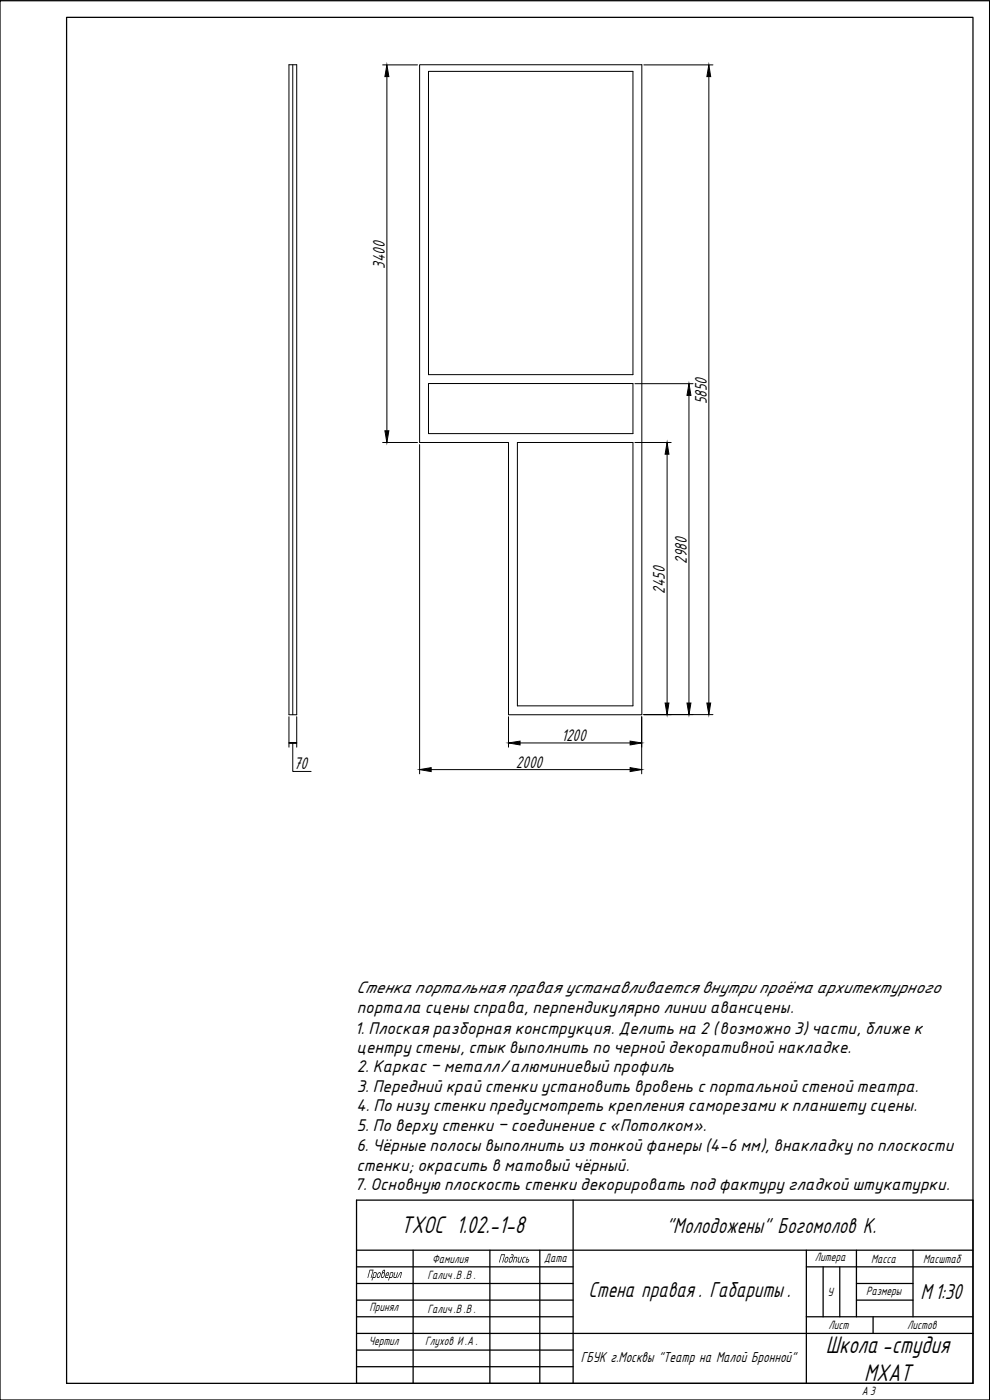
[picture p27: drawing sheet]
<svg xmlns="http://www.w3.org/2000/svg" width="297mm" height="420mm" viewBox="0 0 297 420" stroke-linecap="round" stroke-linejoin="round" font-family="sans-serif">
<defs><g id="words">
<g font-size="8">
<text x="120.3" y="370.2">ТХОС 1.02.-1-8</text>
<text x="247.7" y="406">Школа-студия</text>
<text x="259.3" y="414.4">МХАТ</text>
</g>
<g font-size="7.2">
<text x="199.9" y="369.9">&quot;Молодожены&quot; Богомолов К.</text>
<text x="176.6" y="389.3">Стена правая. Габариты.</text>
<text x="276.2" y="389.9">М1:30</text>
</g>
<g font-size="5.6">
<text x="115.5" y="80.7" transform="rotate(-90 115.5 80.7)">3400</text>
<text x="212" y="121.4" transform="rotate(-90 212 121.4)">5850</text>
<text x="206.1" y="169.2" transform="rotate(-90 206.1 169.2)">2980</text>
<text x="199.5" y="178.2" transform="rotate(-90 199.5 178.2)">2450</text>
<text x="168.4" y="222.4">1200</text>
<text x="88.2" y="230.9">70</text>
<text x="154.8" y="230.4">2000</text>
</g>
<g font-size="4.9">
<text x="106.9" y="298.2">Стенка портальная правая устанавливается внутри проёма архитектурного</text>
<text x="107.1" y="304">портала сцены справа, перпендикулярно линии авансцены.</text>
<text x="106.4" y="310.2">1. Плоская разборная конструкция. Делить на 2 (возможно 3) части, ближе к</text>
<text x="107" y="316">центру стены, стык выполнить по черной декоративной накладке.</text>
<text x="107.1" y="321.8">2. Каркас – металл/алюминиевый профиль</text>
<text x="107.1" y="327.7">3. Передний край стенки установить вровень с портальной стеной театра.</text>
<text x="106.9" y="333.5">4. По низу стенки предусмотреть крепления саморезами к планшету сцены.</text>
<text x="107.1" y="339.3">5. По верху стенки – соединение с «Потолком».</text>
<text x="106.9" y="345.5">6. Чёрные полосы выполнить из тонкой фанеры (4-6 мм), внакладку по плоскости</text>
<text x="107" y="351.3">стенки; окрасить в матовый чёрный.</text>
<text x="106.4" y="357.2">7. Основную плоскость стенки декорировать под фактуру гладкой штукатурки.</text>
</g>
<text font-size="4.8" x="174.3" y="408.7">ГБУК г.Москвы &quot;Театр на Малой Бронной&quot;</text>
<g font-size="4">
<text x="110" y="383.5">Проверил</text>
<text x="128.2" y="383.9">Галич.В .В .</text>
<text x="129.7" y="378.9">Фамилия</text>
<text x="149.5" y="378.9">Подпись</text>
<text x="163.3" y="378.8">Дата</text>
<text x="244.5" y="378.5">Литера</text>
<text x="261.4" y="378.9">Масса</text>
<text x="277" y="378.9">Масштаб</text>
<text x="248.3" y="388.9">У</text>
<text x="259.9" y="388.5">Размеры</text>
<text x="110.8" y="393.6">Принял</text>
<text x="128.2" y="393.9">Галич.В .В .</text>
<text x="248.6" y="398.9">Лист</text>
<text x="272.2" y="398.9">Листов</text>
<text x="110.6" y="403.6">Чертил</text>
<text x="127.6" y="403.6">Глухов И.А.</text>
<text x="258.6" y="418.7">А 3</text>
</g>
</g></defs>
<!-- layer: 0 -->
<path d="M86.7 19.4h2.3v195.1h-2.3zM87.8 19.4v195.1M125.9 19.4h66.7v195.1h-40v-81.7h-26.7zM128.6 21.4h61.3v91h-61.3zM128.6 115.1h61.3v15h-61.3zM155.2 132.8h34.7v79h-34.7z" fill="none" stroke="#000" stroke-width=".3"/>
<g fill="none" stroke="#000" stroke-width=".38">
<path d="M0 .2h296.9v420h-296.9zM20 5.2h271.9v410h-271.9zM107 360.2h184.9v55h-184.9zM107 375.2h184.9M124 375.2v40M147 375.2v40M162 375.2v40M172 360.2v55M241.9 375.2v40M257 375.2v20M273.9 375.2v20M107 380.2h65"/>
<path d="M107 385.2h65M107 390.2h65M107 395.2h65M241.9 380.2h50M241.9 395.2h50M247 380.2v15M252 380.2v15M257 385.2h16.9M257 390.2h16.9M262 395.2v5M107 400.2h184.9M107 405.2h65"/>
<path d="M107 410.2h65"/>
</g>
<g fill="#000">
<path d="M155.7 377.2l.1 .1-.2 1.4h.4l.4-1.4 .2-.1-.5 1.7-.8-.1zM156.9 377.4l.3-.2h.6l-.7 .4-.3 1 .5 .1v.2l-.7-.2zM118.4 381.9l.2-.1-.4 1.4 .6 .1 .4-1.4 .2-.1-.5 1.7-.8-.1zM120 381.9l.6-.1-.4 1.6-.2 .1 .4-1.4h-.3l-.9 1.4z"/>
<path d="M158.1 377.2h.2l-.2 .7 .6 .1 .1 .4-.4 .5h-.7zM158 378.2l-.1 .5h.5l.2-.5z"/>
<path d="M117.1 381.8h.8l.1 .5-.3 1-.3 .2h-.5l-.4 .8zM117.3 382.1l-.3 1.2 .5-.1 .3-.9-.1-.2z"/>
</g>
<g fill="none" stroke="#000" stroke-width=".3">
<path d="M114.8 19.5h10.5M193.2 19.5h20.7M116.1 23v106.3M212.7 23v188M190.5 115.1h17.4M206.7 118.7v92.3M114.8 132.8h10.5M125.9 133.4v98.8M190.5 132.8h10.9M200.2 136.3v74.7M86.7 215.1v9.1M89 215.1v9.1"/>
<path d="M152.6 215.1v9.1M192.5 215.1v17.1M193.2 214.5h20.7M87.8 223v8.5h5.5M89 223h-2.3h2.3M129.4 231h59.7M156 223h33.1"/>
</g>
<path d="M116.1 19.5l.6 3.5h-1.2zM212.7 19.5l.5 3.5h-1.1zM206.7 115.1l.6 3.6h-1.2zM115.5 129.3h1.2l-.6 3.5zM200.2 132.8l.5 3.5h-1.1zM199.6 211h1.1l-.5 3.5zM206.1 211h1.2l-.6 3.5zM212.1 211h1.1l-.5 3.5zM125.9 231l3.5-.6v1.2zM152.6 223l3.4-.6v1.2zM189.1 230.4l3.4 .6-3.4 .6zM189.1 222.4l3.4 .6-3.4 .6z" fill="#000" stroke="#000" stroke-width=".3"/>
<use href="#words"/>
</svg>
